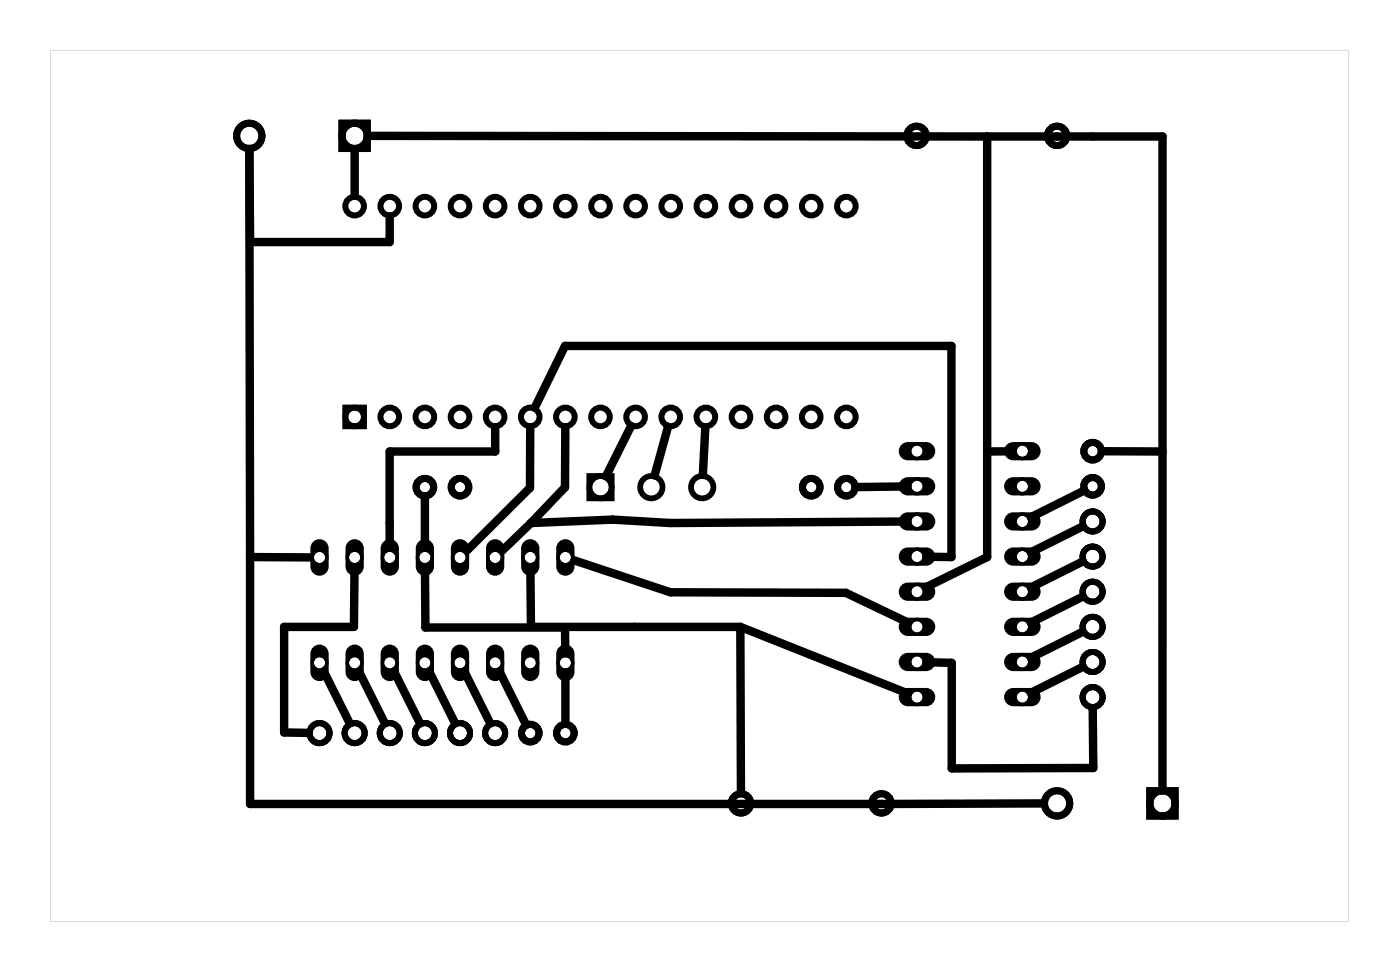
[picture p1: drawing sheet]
<svg xmlns="http://www.w3.org/2000/svg" width="101mm" height="70mm" viewBox="0 0 101 70" stroke-linecap="round" stroke-linejoin="round" font-family="sans-serif">
<g fill="#000">
<path d="M3.6 3.6h93.9v63h-93.9zM3.6 3.6v63h93.9v-63z"/>
<path d="M22.6 39.2a.66 .66 0 0 1 .8-.2 .66 .66 0 0 1 .4 .6v1.4a.66 .66 0 0 1-.7 .6 .66 .66 0 0 1-.7-.6v-1.4zM22.7 40.3a.41 .41 0 0 0 .8 0 .41 .41 0 0 0-.8 0z"/>
<path d="M25.2 39.2a.66 .66 0 0 1 .7-.2 .66 .66 0 0 1 .4 .6v1.4a.66 .66 0 0 1-.7 .6 .66 .66 0 0 1-.6-.6v-1.4zM25.2 40.3a.45 .45 0 0 0 .9 0 .45 .45 0 0 0-.9 0z"/>
<path d="M27.7 39.2a.66 .66 0 0 1 .7-.2 .66 .66 0 0 1 .4 .6v1.4a.66 .66 0 0 1-.6 .6 .66 .66 0 0 1-.7-.6v-1.4zM27.8 40.3a.41 .41 0 0 0 .8 0 .41 .41 0 0 0-.8 0z"/>
<path d="M30.3 39.2a.66 .66 0 0 1 .7-.2 .66 .66 0 0 1 .4 .6v1.4a.66 .66 0 0 1-.7 .6 .66 .66 0 0 1-.6-.6v-1.4zM30.3 40.3a.41 .41 0 0 0 .8 0 .41 .41 0 0 0-.8 0z"/>
<path d="M32.8 39.2a.66 .66 0 0 1 .7-.2 .66 .66 0 0 1 .4 .6v1.4a.66 .66 0 0 1-.6 .6 .66 .66 0 0 1-.7-.6v-1.4zM32.9 40.3a.41 .41 0 0 0 .8 0 .41 .41 0 0 0-.8 0z"/>
<path d="M35.3 39.2a.66 .66 0 0 1 .8-.2 .66 .66 0 0 1 .4 .6v1.4a.66 .66 0 0 1-.7 .6 .66 .66 0 0 1-.7-.6v-1.4zM35.4 40.3a.41 .41 0 0 0 .8 0 .41 .41 0 0 0-.8 0z"/>
<path d="M37.9 39.2a.66 .66 0 0 1 .7-.2 .66 .66 0 0 1 .4 .6v1.4a.66 .66 0 0 1-.7 .6 .66 .66 0 0 1-.6-.6v-1.4zM37.9 40.3a.45 .45 0 0 0 .9 0 .45 .45 0 0 0-.9 0z"/>
<path d="M40.4 39.2a.66 .66 0 0 1 .7-.2 .66 .66 0 0 1 .4 .6v1.4a.66 .66 0 0 1-.6 .6 .66 .66 0 0 1-.7-.6v-1.4zM40.5 40.3a.41 .41 0 0 0 .8 0 .41 .41 0 0 0-.8 0z"/>
<path d="M42.4 34.2h2v2h-2zM42.8 35.2a.6 .6 0 0 0 1.2 0 .6 .6 0 0 0-1.2 0z"/>
<path d="M65.2 32.2l.5-.2h1.3a.66 .66 0 0 1 .6 .6 .66 .66 0 0 1-.6 .7h-1.3a.66 .66 0 0 1-.7-.4 .66 .66 0 0 1 .2-.7zM65.9 32.6a.41 .41 0 0 0 .8 0 .41 .41 0 0 0-.8 0z"/>
<path d="M65.2 34.7l.5-.2h1.3a.66 .66 0 0 1 .6 .7 .66 .66 0 0 1-.6 .6h-1.3a.66 .66 0 0 1-.7-.4 .66 .66 0 0 1 .2-.7zM65.9 35.2a.41 .41 0 0 0 .8 0 .41 .41 0 0 0-.8 0z"/>
<path d="M65.2 37.2l.5-.2h1.3a.66 .66 0 0 1 .6 .7 .66 .66 0 0 1-.6 .7h-1.3a.66 .66 0 0 1-.7-.4 .66 .66 0 0 1 .2-.8zM65.9 37.7a.41 .41 0 0 0 .8 0 .41 .41 0 0 0-.8 0z"/>
<path d="M72.8 37.2l.5-.2h1.3a.66 .66 0 0 1 .7 .7 .66 .66 0 0 1-.7 .7h-1.3a.66 .66 0 0 1-.6-.4 .66 .66 0 0 1 .1-.8zM73.5 37.7a.41 .41 0 0 0 .8 0 .41 .41 0 0 0-.8 0z"/>
<path d="M72.8 34.7l.5-.2h1.3a.66 .66 0 0 1 .7 .7 .66 .66 0 0 1-.7 .6h-1.3a.66 .66 0 0 1-.6-.4 .66 .66 0 0 1 .1-.7zM73.5 35.2a.41 .41 0 0 0 .8 0 .41 .41 0 0 0-.8 0z"/>
<path d="M72.8 32.2l.5-.2h1.3a.66 .66 0 0 1 .7 .6 .66 .66 0 0 1-.7 .7h-1.3a.66 .66 0 0 1-.6-.4 .66 .66 0 0 1 .1-.7zM73.5 32.6a.41 .41 0 0 0 .8 0 .41 .41 0 0 0-.8 0z"/>
<path d="M22.6 46.8a.66 .66 0 0 1 .8-.1 .66 .66 0 0 1 .4 .6v1.3a.66 .66 0 0 1-.7 .6 .66 .66 0 0 1-.7-.6v-1.3zM22.7 47.9a.41 .41 0 0 0 .8 0 .41 .41 0 0 0-.8 0z"/>
<path d="M25.2 46.8a.66 .66 0 0 1 .7-.1 .66 .66 0 0 1 .4 .6v1.3a.66 .66 0 0 1-.7 .6 .66 .66 0 0 1-.6-.6v-1.3zM25.2 47.9a.45 .45 0 0 0 .9 0 .45 .45 0 0 0-.9 0z"/>
<path d="M27.7 46.8a.66 .66 0 0 1 .7-.1 .66 .66 0 0 1 .4 .6v1.3a.66 .66 0 0 1-.6 .6 .66 .66 0 0 1-.7-.6v-1.3zM27.8 47.9a.41 .41 0 0 0 .8 0 .41 .41 0 0 0-.8 0z"/>
<path d="M30.3 46.8a.66 .66 0 0 1 .7-.1 .66 .66 0 0 1 .4 .6v1.3a.66 .66 0 0 1-.7 .6 .66 .66 0 0 1-.6-.6v-1.3zM30.3 47.9a.41 .41 0 0 0 .8 0 .41 .41 0 0 0-.8 0z"/>
<path d="M32.8 46.8a.66 .66 0 0 1 .7-.1 .66 .66 0 0 1 .4 .6v1.3a.66 .66 0 0 1-.6 .6 .66 .66 0 0 1-.7-.6v-1.3zM32.9 47.9a.41 .41 0 0 0 .8 0 .41 .41 0 0 0-.8 0z"/>
<path d="M35.3 46.8a.66 .66 0 0 1 .8-.1 .66 .66 0 0 1 .4 .6v1.3a.66 .66 0 0 1-.7 .6 .66 .66 0 0 1-.7-.6v-1.3zM35.4 47.9a.41 .41 0 0 0 .8 0 .41 .41 0 0 0-.8 0z"/>
<path d="M37.9 46.8a.66 .66 0 0 1 .7-.1 .66 .66 0 0 1 .4 .6v1.3a.66 .66 0 0 1-.7 .6 .66 .66 0 0 1-.6-.6v-1.3zM37.9 47.9a.45 .45 0 0 0 .9 0 .45 .45 0 0 0-.9 0z"/>
<path d="M40.4 46.8a.66 .66 0 0 1 .7-.1 .66 .66 0 0 1 .4 .6v1.3a.66 .66 0 0 1-.6 .6 .66 .66 0 0 1-.7-.6v-1.3zM40.5 47.9a.41 .41 0 0 0 .8 0 .41 .41 0 0 0-.8 0z"/>
<path d="M65.2 39.8l.5-.2h1.3a.66 .66 0 0 1 .6 .6 .66 .66 0 0 1-.6 .7h-1.3a.66 .66 0 0 1-.7-.4 .66 .66 0 0 1 .2-.7zM65.9 40.2a.41 .41 0 0 0 .8 0 .41 .41 0 0 0-.8 0z"/>
<path d="M65.2 42.3l.5-.2h1.3a.66 .66 0 0 1 .6 .7 .66 .66 0 0 1-.6 .6h-1.3a.66 .66 0 0 1-.7-.4 .66 .66 0 0 1 .2-.7zM65.9 42.8a.41 .41 0 0 0 .8 0 .41 .41 0 0 0-.8 0z"/>
<path d="M65.2 44.9l.5-.2h1.3a.66 .66 0 0 1 .6 .6 .66 .66 0 0 1-.6 .7h-1.3a.66 .66 0 0 1-.7-.4 .66 .66 0 0 1 .2-.7zM65.9 45.3a.41 .41 0 0 0 .8 0 .41 .41 0 0 0-.8 0z"/>
<path d="M65.2 47.4l.5-.2h1.3a.66 .66 0 0 1 .6 .7 .66 .66 0 0 1-.6 .6h-1.3a.66 .66 0 0 1-.7-.4 .66 .66 0 0 1 .2-.7zM65.9 47.9a.41 .41 0 0 0 .8 0 .41 .41 0 0 0-.8 0z"/>
<path d="M65.2 49.9l.5-.2h1.3a.66 .66 0 0 1 .6 .7 .66 .66 0 0 1-.6 .7h-1.3a.66 .66 0 0 1-.7-.4 .66 .66 0 0 1 .2-.8zM65.9 50.4a.41 .41 0 0 0 .8 0 .41 .41 0 0 0-.8 0z"/>
<path d="M72.8 49.9l.5-.2h1.3a.66 .66 0 0 1 .7 .7 .66 .66 0 0 1-.7 .7h-1.3a.66 .66 0 0 1-.6-.4 .66 .66 0 0 1 .1-.8zM73.5 50.4a.41 .41 0 0 0 .8 0 .41 .41 0 0 0-.8 0z"/>
<path d="M72.8 47.4l.5-.2h1.3a.66 .66 0 0 1 .7 .7 .66 .66 0 0 1-.7 .6h-1.3a.66 .66 0 0 1-.6-.4 .66 .66 0 0 1 .1-.7zM73.5 47.9a.41 .41 0 0 0 .8 0 .41 .41 0 0 0-.8 0z"/>
<path d="M72.8 44.9l.5-.2h1.3a.66 .66 0 0 1 .7 .6 .66 .66 0 0 1-.7 .7h-1.3a.66 .66 0 0 1-.6-.4 .66 .66 0 0 1 .1-.7zM73.5 45.3a.41 .41 0 0 0 .8 0 .41 .41 0 0 0-.8 0z"/>
<path d="M72.8 42.3l.5-.2h1.3a.66 .66 0 0 1 .7 .7 .66 .66 0 0 1-.7 .6h-1.3a.66 .66 0 0 1-.6-.4 .66 .66 0 0 1 .1-.7zM73.5 42.8a.41 .41 0 0 0 .8 0 .41 .41 0 0 0-.8 0z"/>
<path d="M72.8 39.8l.5-.2h1.3a.66 .66 0 0 1 .7 .6 .66 .66 0 0 1-.7 .7h-1.3a.66 .66 0 0 1-.6-.4 .66 .66 0 0 1 .1-.7zM73.5 40.2a.41 .41 0 0 0 .8 0 .41 .41 0 0 0-.8 0z"/>
</g>
<g fill="none" stroke="#000" stroke-width=".25">
<circle cx="66.3" cy="32.6" r=".53"/>
<circle cx="66.3" cy="37.7" r=".53"/>
<circle cx="66.3" cy="35.2" r=".53"/>
<circle cx="73.9" cy="37.7" r=".53"/>
<circle cx="73.9" cy="35.2" r=".53"/>
<circle cx="73.9" cy="32.6" r=".53"/>
<circle cx="23.1" cy="40.3" r=".53"/>
<circle cx="23.1" cy="47.9" r=".53"/>
<circle cx="25.6" cy="40.3" r=".53"/>
<circle cx="25.6" cy="47.9" r=".53"/>
<circle cx="28.2" cy="40.3" r=".53"/>
<circle cx="28.2" cy="47.9" r=".53"/>
<circle cx="30.7" cy="40.3" r=".53"/>
<circle cx="30.7" cy="47.9" r=".53"/>
<circle cx="33.3" cy="40.3" r=".53"/>
<circle cx="33.3" cy="47.9" r=".53"/>
<circle cx="35.8" cy="40.3" r=".53"/>
<circle cx="35.8" cy="47.9" r=".53"/>
<circle cx="38.3" cy="40.3" r=".53"/>
<circle cx="38.3" cy="47.9" r=".53"/>
<circle cx="40.9" cy="40.3" r=".53"/>
<circle cx="40.9" cy="47.9" r=".53"/>
<circle cx="66.3" cy="50.4" r=".53"/>
<circle cx="66.3" cy="45.3" r=".53"/>
<circle cx="66.3" cy="40.2" r=".53"/>
<circle cx="66.3" cy="47.9" r=".53"/>
<circle cx="66.3" cy="42.8" r=".53"/>
<circle cx="73.9" cy="45.3" r=".53"/>
<circle cx="73.9" cy="50.4" r=".53"/>
<circle cx="73.9" cy="47.9" r=".53"/>
<circle cx="73.9" cy="42.8" r=".53"/>
<circle cx="73.9" cy="40.2" r=".53"/>
</g>
<g fill="none" stroke="#000" stroke-width=".43">
<path d="M25 29.5h1.3v1.3h-1.3z"/>
<circle cx="25.6" cy="14.9" r=".67"/>
<circle cx="28.2" cy="14.9" r=".67"/>
<circle cx="30.7" cy="14.9" r=".67"/>
<circle cx="33.3" cy="14.9" r=".67"/>
<circle cx="35.8" cy="14.9" r=".67"/>
<circle cx="38.3" cy="14.9" r=".67"/>
<circle cx="40.9" cy="14.9" r=".67"/>
<circle cx="43.4" cy="14.9" r=".67"/>
<circle cx="46" cy="14.9" r=".67"/>
<circle cx="48.5" cy="14.9" r=".67"/>
<circle cx="51" cy="14.9" r=".67"/>
<circle cx="53.6" cy="14.9" r=".67"/>
<circle cx="56.1" cy="14.9" r=".67"/>
<circle cx="58.7" cy="14.9" r=".67"/>
<circle cx="61.2" cy="14.9" r=".67"/>
<circle cx="25.6" cy="30.1" r=".67"/>
<circle cx="28.2" cy="30.1" r=".67"/>
<circle cx="30.7" cy="30.1" r=".67"/>
<circle cx="33.3" cy="30.1" r=".67"/>
<circle cx="35.8" cy="30.1" r=".67"/>
<circle cx="38.3" cy="30.1" r=".67"/>
<circle cx="40.9" cy="30.1" r=".67"/>
<circle cx="43.4" cy="30.1" r=".67"/>
<circle cx="46" cy="30.1" r=".67"/>
<circle cx="48.5" cy="30.1" r=".67"/>
<circle cx="51" cy="30.1" r=".67"/>
<circle cx="53.6" cy="30.1" r=".67"/>
<circle cx="56.1" cy="30.1" r=".67"/>
<circle cx="58.7" cy="30.1" r=".67"/>
<circle cx="61.2" cy="30.1" r=".67"/>
<circle cx="79" cy="37.7" r=".72"/>
<circle cx="23.1" cy="53" r=".72"/>
<circle cx="25.6" cy="53" r=".72"/>
<circle cx="28.2" cy="53" r=".72"/>
<circle cx="30.7" cy="53" r=".72"/>
<circle cx="33.3" cy="53" r=".72"/>
<circle cx="35.8" cy="53" r=".72"/>
<circle cx="79" cy="45.3" r=".72"/>
<circle cx="79" cy="42.8" r=".72"/>
<circle cx="79" cy="40.2" r=".72"/>
<circle cx="79" cy="47.9" r=".72"/>
<circle cx="79" cy="50.4" r=".72"/>
</g>
<g fill="none" stroke="#000" stroke-width=".51">
<path d="M24.7 8.9h1.9v1.8h-1.9zM83.2 57.2h1.8v1.8h-1.8z"/>
<circle cx="18" cy="9.8" r=".91"/>
<circle cx="25.6" cy="9.8" r=".91"/>
<circle cx="66.3" cy="9.8" r=".7"/>
<circle cx="76.4" cy="9.8" r=".7"/>
<circle cx="30.7" cy="35.2" r=".64"/>
<circle cx="33.3" cy="35.2" r=".64"/>
<circle cx="58.7" cy="35.2" r=".64"/>
<circle cx="61.2" cy="35.2" r=".64"/>
<circle cx="79" cy="35.2" r=".64"/>
<circle cx="79" cy="32.6" r=".64"/>
<circle cx="38.3" cy="53" r=".64"/>
<circle cx="40.9" cy="53" r=".64"/>
<circle cx="53.6" cy="58.1" r=".7"/>
<circle cx="63.7" cy="58.1" r=".7"/>
<circle cx="76.4" cy="58.1" r=".91"/>
<circle cx="84.1" cy="58.1" r=".91"/>
</g>
<g fill="none" stroke="#000" stroke-width=".42">
<circle cx="43.4" cy="35.2" r=".81"/>
<circle cx="47.1" cy="35.2" r=".81"/>
<circle cx="50.8" cy="35.2" r=".81"/>
</g>
<g fill="none" stroke="#000" stroke-width=".61">
<path d="M25.6 10.8v3.4M26.6 9.8l44.8 .1M28.2 15.6v1.9h-10.1l-.1-6.7 .1 29.5M71.4 9.9h12.7v47.2M71.4 9.9v30.4l-4.5 2.2M30.7 35.9v3.7M35.8 30.9v1.7h-7.6v7M38.3 30.9v4.4l-4.5 4.5M38.4 37.8l-2.1 2M38.7 29.5l2.2-4.5h27.9v15.3h-1.8M40.9 30.9v4.3l-2.5 2.6M45.6 30.8l-1.8 3.6"/>
<path d="M48.3 30.9l-1 3.5M51 30.9l-.2 3.4M65.6 37.7l-17.1 .1-4.2-.2-5.9 .2M65.6 35.2h-3.7M73.2 32.6h-1.8M78.3 38.1l-3.7 1.8M78.4 35.5l-3.8 1.9M79.7 32.6h4.4M18.1 40.3v17.8h57.4M18.1 40.3h4.3M23.4 48.5l1.9 3.8M25.6 41v4.3h-5.1v7.7h1.8"/>
<path d="M26 48.5l1.8 3.8M28.5 48.5l1.9 3.8M30.7 41l.1 4.4h10.1v1.8M31 48.5l1.9 3.8M33.6 48.5l1.9 3.8M36.1 48.5l2 3.9M38.4 41v4.3h15.1M40.9 48.6v3.7M41.5 40.5l7 2.3 12.7 .1 4.5 2.1M53.5 45.3l.1 12.1M53.5 45.3l12.2 4.8M67 47.9h1.8v7.7l10.3-.1-.1-4.3"/>
<path d="M78.3 43.1l-3.7 1.9M78.3 45.7l-3.7 1.9M78.3 40.6l-3.7 1.9M78.3 48.2l-3.7 1.9"/>
</g>
</svg>
